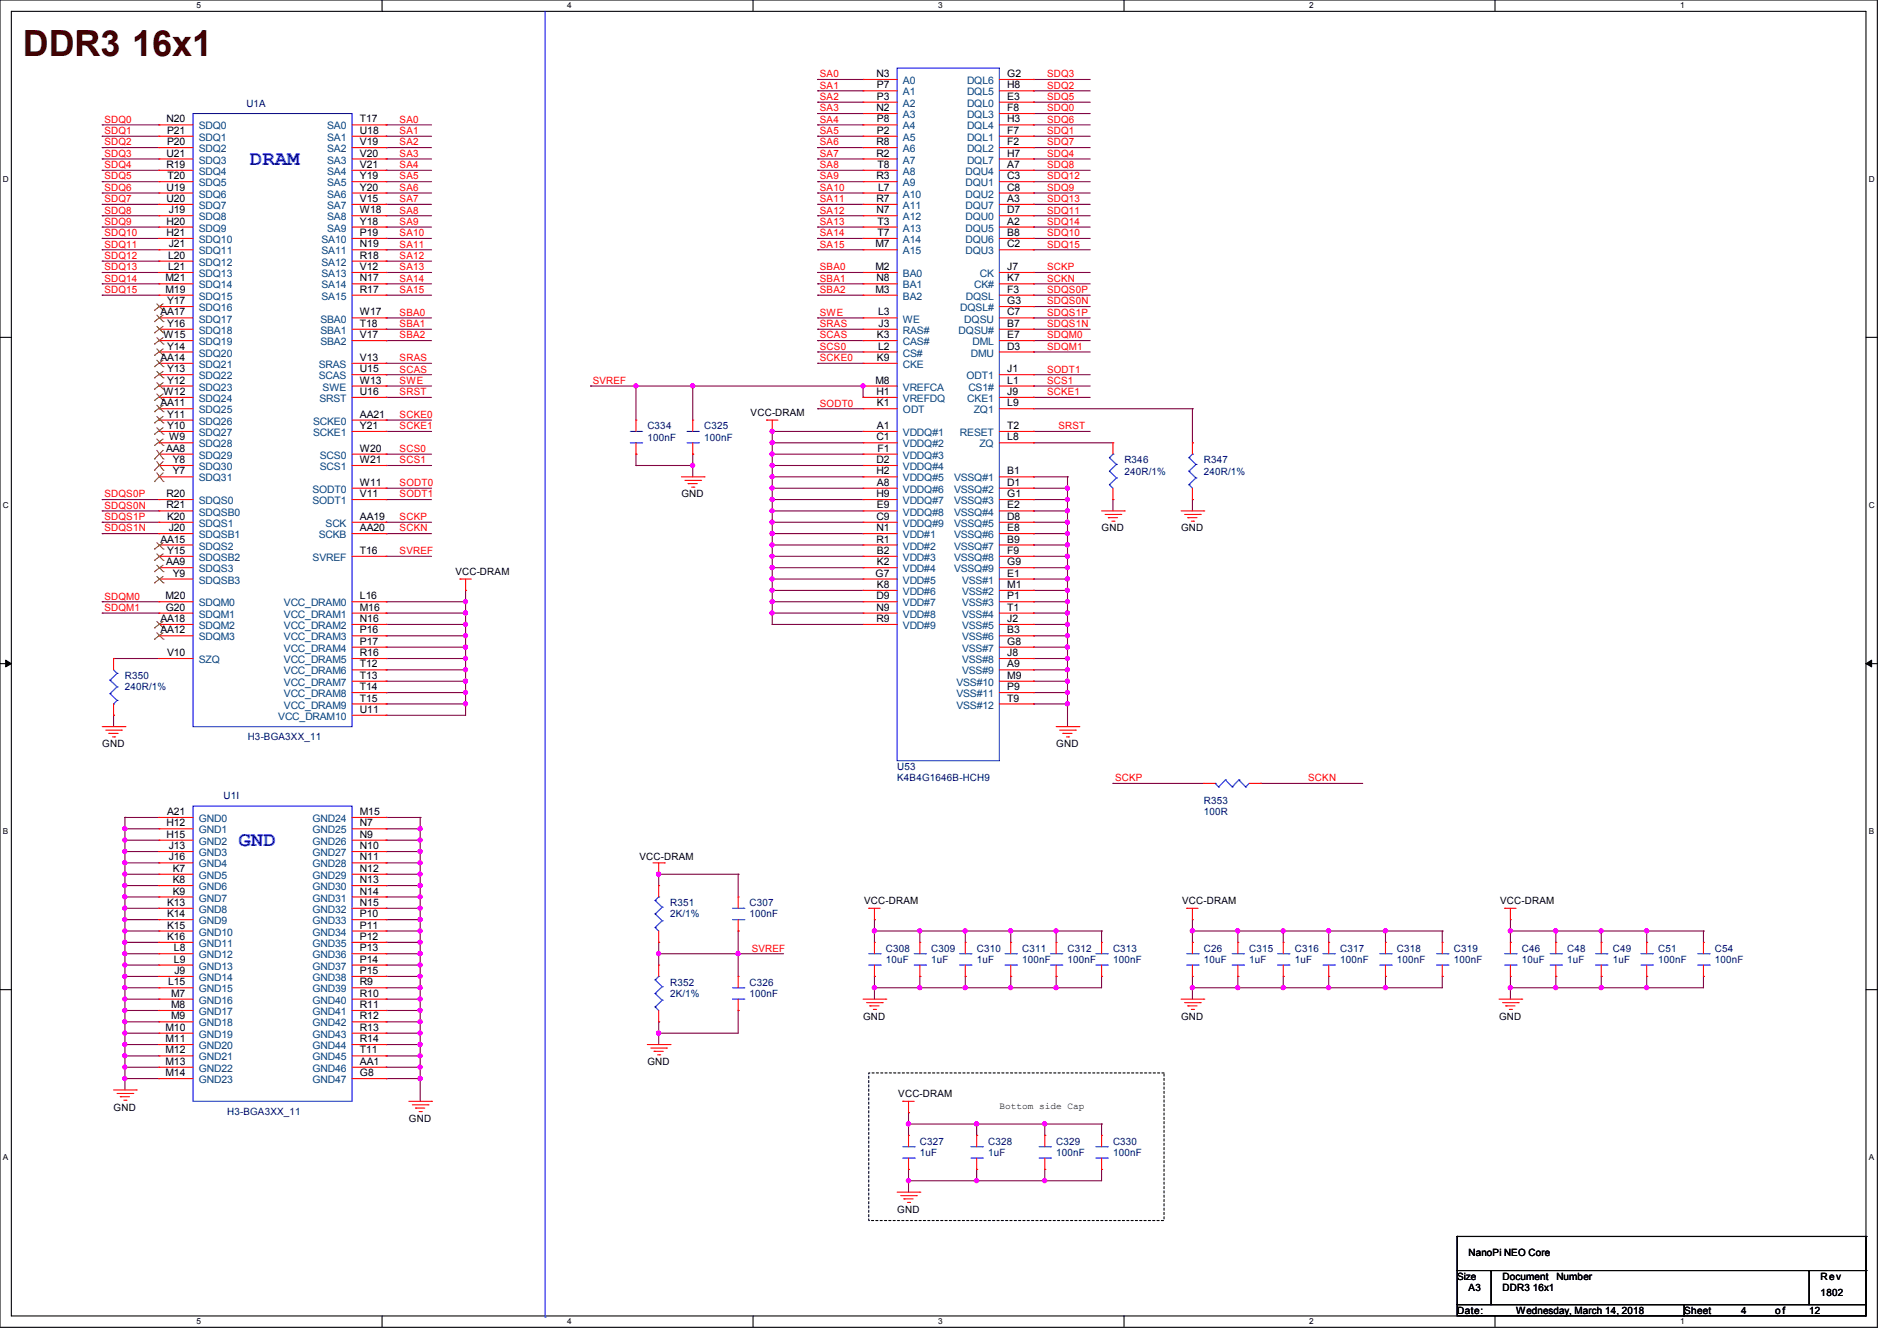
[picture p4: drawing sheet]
<svg xmlns="http://www.w3.org/2000/svg" width="297mm" height="210mm" viewBox="0 0 297 210" stroke-linecap="round" stroke-linejoin="round" font-family="sans-serif">
<defs><g id="words">
<text font-size="5.6" fill="#400000" x="3.6" y="8.8">DDR3 16x1</text>
<g font-size="3.3" fill="#00f">
<text x="39.1" y="25.8">DRAM</text>
<text x="37.3" y="132.5">GND</text>
</g>
<g font-size="1.6" fill="#000080">
<text x="38.6" y="16.7">U1A</text>
<text x="101.4" y="67.2">C334</text>
<text x="101.4" y="69">100nF</text>
<text x="110.2" y="67.2">C325</text>
<text x="110.2" y="69">100nF</text>
<text x="176" y="72.6">R346</text>
<text x="176" y="74.3">240R/1%</text>
<text x="188.5" y="72.6">R347</text>
<text x="188.5" y="74.3">240R/1%</text>
<text x="19.6" y="106.3">R350</text>
<text x="19.6" y="108.1">240R/1%</text>
<text x="38.8" y="116">H3-BGA3XX_11</text>
<text x="35" y="125.2">U1I</text>
<text x="140.5" y="120.6">U53</text>
<text x="140.5" y="122.3">K4B4G1646B-HCH9</text>
<text x="188.5" y="125.9">R353</text>
<text x="188.5" y="127.7">100R</text>
<text x="104.9" y="141.9">R351</text>
<text x="104.9" y="143.7">2K/1%</text>
<text x="117.4" y="141.9">C307</text>
<text x="117.4" y="143.7">100nF</text>
<text x="138.7" y="149">C308</text>
<text x="145.8" y="149">C309</text>
<text x="152.9" y="149">C310</text>
<text x="160" y="149">C311</text>
<text x="167.1" y="149">C312</text>
<text x="174.3" y="149">C313</text>
<text x="188.5" y="149">C26</text>
<text x="195.6" y="149">C315</text>
<text x="202.7" y="149">C316</text>
<text x="209.8" y="149">C317</text>
<text x="218.7" y="149">C318</text>
<text x="227.6" y="149">C319</text>
<text x="238.3" y="149">C46</text>
<text x="245.4" y="149">C48</text>
<text x="252.5" y="149">C49</text>
<text x="259.6" y="149">C51</text>
<text x="268.5" y="149">C54</text>
<text x="104.9" y="154.3">R352</text>
<text x="117.4" y="154.3">C326</text>
<text x="138.7" y="150.8">10uF</text>
<text x="145.8" y="150.8">1uF</text>
<text x="152.9" y="150.8">1uF</text>
<text x="160" y="150.8">100nF</text>
<text x="167.1" y="150.8">100nF</text>
<text x="174.3" y="150.8">100nF</text>
<text x="188.5" y="150.8">10uF</text>
<text x="195.6" y="150.8">1uF</text>
<text x="202.7" y="150.8">1uF</text>
<text x="209.8" y="150.8">100nF</text>
<text x="218.7" y="150.8">100nF</text>
<text x="227.6" y="150.8">100nF</text>
<text x="238.3" y="150.8">10uF</text>
<text x="245.4" y="150.8">1uF</text>
<text x="252.5" y="150.8">1uF</text>
<text x="259.6" y="150.8">100nF</text>
<text x="268.5" y="150.8">100nF</text>
<text x="104.9" y="156.1">2K/1%</text>
<text x="117.4" y="156.1">100nF</text>
<text x="35.6" y="174.6">H3-BGA3XX_11</text>
<text x="144" y="179.2">C327</text>
<text x="154.7" y="179.2">C328</text>
<text x="165.4" y="179.2">C329</text>
<text x="174.3" y="179.2">C330</text>
<text x="144" y="181">1uF</text>
<text x="154.7" y="181">1uF</text>
<text x="165.4" y="181">100nF</text>
<text x="174.3" y="181">100nF</text>
</g>
<g font-size="1.6" fill="#f00">
<text x="128.4" y="12.1">SA0</text>
<text x="128.4" y="13.9">SA1</text>
<text x="128.4" y="15.7">SA2</text>
<text x="128.4" y="17.4">SA3</text>
<text x="163.9" y="12.1">SDQ3</text>
<text x="163.9" y="13.9">SDQ2</text>
<text x="163.9" y="15.7">SDQ5</text>
<text x="163.9" y="17.4">SDQ0</text>
<text x="16.3" y="19.2">SDQ0</text>
<text x="16.3" y="21">SDQ1</text>
<text x="16.3" y="22.8">SDQ2</text>
<text x="62.6" y="19.2">SA0</text>
<text x="62.6" y="21">SA1</text>
<text x="62.6" y="22.8">SA2</text>
<text x="128.4" y="19.2">SA4</text>
<text x="128.4" y="21">SA5</text>
<text x="128.4" y="22.8">SA6</text>
<text x="163.9" y="19.2">SDQ6</text>
<text x="163.9" y="21">SDQ1</text>
<text x="163.9" y="22.8">SDQ7</text>
<text x="16.3" y="24.6">SDQ3</text>
<text x="16.3" y="26.3">SDQ4</text>
<text x="16.3" y="28.1">SDQ5</text>
<text x="16.3" y="29.9">SDQ6</text>
<text x="62.6" y="24.6">SA3</text>
<text x="62.6" y="26.3">SA4</text>
<text x="62.6" y="28.1">SA5</text>
<text x="62.6" y="29.9">SA6</text>
<text x="128.4" y="24.6">SA7</text>
<text x="128.4" y="26.3">SA8</text>
<text x="128.4" y="28.1">SA9</text>
<text x="128.4" y="29.9">SA10</text>
<text x="163.9" y="24.6">SDQ4</text>
<text x="163.9" y="26.3">SDQ8</text>
<text x="163.9" y="28.1">SDQ12</text>
<text x="163.9" y="29.9">SDQ9</text>
<text x="16.3" y="31.7">SDQ7</text>
<text x="16.3" y="33.4">SDQ8</text>
<text x="16.3" y="35.2">SDQ9</text>
<text x="62.6" y="31.7">SA7</text>
<text x="62.6" y="33.4">SA8</text>
<text x="62.6" y="35.2">SA9</text>
<text x="128.4" y="31.7">SA11</text>
<text x="128.4" y="33.4">SA12</text>
<text x="128.4" y="35.2">SA13</text>
<text x="163.9" y="31.7">SDQ13</text>
<text x="163.9" y="33.4">SDQ11</text>
<text x="163.9" y="35.2">SDQ14</text>
<text x="16.3" y="37">SDQ10</text>
<text x="16.3" y="38.8">SDQ11</text>
<text x="16.3" y="40.6">SDQ12</text>
<text x="62.6" y="37">SA10</text>
<text x="62.6" y="38.8">SA11</text>
<text x="62.6" y="40.6">SA12</text>
<text x="128.4" y="37">SA14</text>
<text x="128.4" y="38.8">SA15</text>
<text x="163.9" y="37">SDQ10</text>
<text x="163.9" y="38.8">SDQ15</text>
<text x="16.3" y="42.3">SDQ13</text>
<text x="16.3" y="44.1">SDQ14</text>
<text x="16.3" y="45.9">SDQ15</text>
<text x="62.6" y="42.3">SA13</text>
<text x="62.6" y="44.1">SA14</text>
<text x="62.6" y="45.9">SA15</text>
<text x="128.4" y="42.3">SBA0</text>
<text x="128.4" y="44.1">SBA1</text>
<text x="128.4" y="45.9">SBA2</text>
<text x="163.9" y="42.3">SCKP</text>
<text x="163.9" y="44.1">SCKN</text>
<text x="163.9" y="45.9">SDQS0P</text>
<text x="163.9" y="47.7">SDQS0N</text>
<text x="62.6" y="49.4">SBA0</text>
<text x="62.6" y="51.2">SBA1</text>
<text x="62.6" y="53">SBA2</text>
<text x="128.4" y="49.4">SWE</text>
<text x="128.4" y="53">SCAS</text>
<text x="128.4" y="51.2">SRAS</text>
<text x="163.9" y="49.4">SDQS1P</text>
<text x="163.9" y="51.2">SDQS1N</text>
<text x="163.9" y="53">SDQM0</text>
<text x="62.6" y="56.6">SRAS</text>
<text x="62.6" y="58.3">SCAS</text>
<text x="128.4" y="54.8">SCS0</text>
<text x="128.4" y="56.6">SCKE0</text>
<text x="163.9" y="54.8">SDQM1</text>
<text x="163.9" y="58.3">SODT1</text>
<text x="62.6" y="60.1">SWE</text>
<text x="62.6" y="61.9">SRST</text>
<text x="62.6" y="65.4">SCKE0</text>
<text x="92.8" y="60.1">SVREF</text>
<text x="128.4" y="63.7">SODT0</text>
<text x="163.9" y="61.9">SCKE1</text>
<text x="163.9" y="60.1">SCS1</text>
<text x="62.6" y="70.8">SCS0</text>
<text x="62.6" y="67.2">SCKE1</text>
<text x="165.7" y="67.2">SRST</text>
<text x="16.3" y="77.9">SDQS0P</text>
<text x="62.6" y="76.1">SODT0</text>
<text x="62.6" y="72.6">SCS1</text>
<text x="62.6" y="77.9">SODT1</text>
<text x="16.3" y="79.7">SDQS0N</text>
<text x="16.3" y="81.4">SDQS1P</text>
<text x="16.3" y="83.2">SDQS1N</text>
<text x="62.6" y="81.4">SCKP</text>
<text x="62.6" y="83.2">SCKN</text>
<text x="62.6" y="86.8">SVREF</text>
<text x="16.3" y="93.9">SDQM0</text>
<text x="16.3" y="95.7">SDQM1</text>
<text x="174.6" y="122.3">SCKP</text>
<text x="204.8" y="122.3">SCKN</text>
<text x="117.7" y="149">SVREF</text>
</g>
<g font-size="1.6">
<text x="137.2" y="12.1">N3</text>
<text x="137.2" y="17.4">N2</text>
<text x="137.3" y="13.8">P7</text>
<text x="137.3" y="15.6">P3</text>
<text x="157.7" y="12.1">G2</text>
<text x="157.7" y="13.8">H8</text>
<text x="157.7" y="15.6">E3</text>
<text x="157.7" y="17.4">F8</text>
<text x="26.1" y="19.2">N20</text>
<text x="26.2" y="21">P21</text>
<text x="26.2" y="22.7">P20</text>
<text x="56.4" y="19.2">T17</text>
<text x="56.4" y="21">U18</text>
<text x="56.4" y="22.7">V19</text>
<text x="137.2" y="22.7">R8</text>
<text x="137.3" y="19.2">P8</text>
<text x="137.3" y="21">P2</text>
<text x="157.7" y="19.2">H3</text>
<text x="157.7" y="21">F7</text>
<text x="157.7" y="22.7">F2</text>
<text x="26.1" y="24.5">U21</text>
<text x="26.1" y="26.3">R19</text>
<text x="26.1" y="29.8">U19</text>
<text x="26.2" y="28.1">T20</text>
<text x="56.4" y="24.5">V20</text>
<text x="56.4" y="26.3">V21</text>
<text x="56.4" y="28.1">Y19</text>
<text x="56.4" y="29.8">Y20</text>
<text x="137.2" y="24.5">R2</text>
<text x="137.2" y="28.1">R3</text>
<text x="137.4" y="26.3">T8</text>
<text x="137.5" y="29.8">L7</text>
<text x="157.7" y="24.5">H7</text>
<text x="157.7" y="26.3">A7</text>
<text x="157.7" y="28.1">C3</text>
<text x="157.7" y="29.8">C8</text>
<text x="26.1" y="31.6">U20</text>
<text x="26.1" y="35.2">H20</text>
<text x="26.4" y="33.4">J19</text>
<text x="56.4" y="31.6">V15</text>
<text x="56.4" y="33.4">W18</text>
<text x="56.4" y="35.2">Y18</text>
<text x="137.2" y="31.6">R7</text>
<text x="137.2" y="33.4">N7</text>
<text x="137.4" y="35.2">T3</text>
<text x="157.7" y="31.6">A3</text>
<text x="157.7" y="33.4">D7</text>
<text x="157.7" y="35.2">A2</text>
<text x="26.1" y="37">H21</text>
<text x="26.3" y="40.5">L20</text>
<text x="26.4" y="38.7">J21</text>
<text x="56.4" y="37">P19</text>
<text x="56.4" y="38.7">N19</text>
<text x="56.4" y="40.5">R18</text>
<text x="137" y="38.7">M7</text>
<text x="137.4" y="37">T7</text>
<text x="157.7" y="37">B8</text>
<text x="157.7" y="38.7">C2</text>
<text x="25.9" y="44.1">M21</text>
<text x="25.9" y="45.8">M19</text>
<text x="26.2" y="47.6">Y17</text>
<text x="26.3" y="42.3">L21</text>
<text x="56.4" y="42.3">V12</text>
<text x="56.4" y="44.1">N17</text>
<text x="56.4" y="45.8">R17</text>
<text x="137" y="42.3">M2</text>
<text x="137" y="45.8">M3</text>
<text x="137.2" y="44.1">N8</text>
<text x="157.7" y="42.3">J7</text>
<text x="157.7" y="44.1">K7</text>
<text x="157.7" y="45.8">F3</text>
<text x="157.7" y="47.6">G3</text>
<text x="25.1" y="49.4">AA17</text>
<text x="25.6" y="53">W15</text>
<text x="26.2" y="51.2">Y16</text>
<text x="56.4" y="49.4">W17</text>
<text x="56.4" y="51.2">T18</text>
<text x="56.4" y="53">V17</text>
<text x="137.3" y="53">K3</text>
<text x="137.5" y="49.4">L3</text>
<text x="137.6" y="51.2">J3</text>
<text x="157.7" y="49.4">C7</text>
<text x="157.7" y="51.2">B7</text>
<text x="157.7" y="53">E7</text>
<text x="25.1" y="56.5">AA14</text>
<text x="26.2" y="54.7">Y14</text>
<text x="26.2" y="58.3">Y13</text>
<text x="56.4" y="56.5">V13</text>
<text x="56.4" y="58.3">U15</text>
<text x="137.3" y="56.5">K9</text>
<text x="137.5" y="54.7">L2</text>
<text x="157.7" y="54.7">D3</text>
<text x="157.7" y="58.3">J1</text>
<text x="25.1" y="63.6">AA11</text>
<text x="25.6" y="61.8">W12</text>
<text x="26.2" y="60.1">Y12</text>
<text x="26.2" y="65.4">Y11</text>
<text x="56.4" y="65.4">AA21</text>
<text x="56.4" y="60.1">W13</text>
<text x="56.4" y="61.8">U16</text>
<text x="117.5" y="65.1">VCC-DRAM</text>
<text x="137" y="60.1">M8</text>
<text x="137.2" y="61.8">H1</text>
<text x="137.3" y="63.6">K1</text>
<text x="157.7" y="60.1">L1</text>
<text x="157.7" y="61.8">J9</text>
<text x="157.7" y="63.6">L9</text>
<text x="26" y="70.7">AA8</text>
<text x="26.2" y="67.2">Y10</text>
<text x="26.5" y="69">W9</text>
<text x="56.4" y="67.2">Y21</text>
<text x="56.4" y="70.7">W20</text>
<text x="137.2" y="69">C1</text>
<text x="137.3" y="67.2">A1</text>
<text x="137.4" y="70.7">F1</text>
<text x="157.7" y="69">L8</text>
<text x="157.7" y="67.2">T2</text>
<text x="26.1" y="77.9">R20</text>
<text x="27.1" y="72.5">Y8</text>
<text x="27.1" y="74.3">Y7</text>
<text x="56.4" y="72.5">W21</text>
<text x="56.4" y="76.1">W11</text>
<text x="56.4" y="77.9">V11</text>
<text x="106.7" y="77.9">GND</text>
<text x="137.2" y="72.5">D2</text>
<text x="137.2" y="74.3">H2</text>
<text x="137.2" y="77.9">H9</text>
<text x="137.3" y="76.1">A8</text>
<text x="157.7" y="74.3">B1</text>
<text x="157.7" y="76.1">D1</text>
<text x="157.7" y="77.9">G1</text>
<text x="26.1" y="79.6">R21</text>
<text x="26.2" y="81.4">K20</text>
<text x="26.4" y="83.2">J20</text>
<text x="56.4" y="81.4">AA19</text>
<text x="56.4" y="83.2">AA20</text>
<text x="137.2" y="81.4">C9</text>
<text x="137.2" y="83.2">N1</text>
<text x="137.3" y="79.6">E9</text>
<text x="157.7" y="79.6">E2</text>
<text x="157.7" y="81.4">D8</text>
<text x="157.7" y="83.2">E8</text>
<text x="172.5" y="83.2">GND</text>
<text x="184.9" y="83.2">GND</text>
<text x="25.1" y="85">AA15</text>
<text x="26" y="88.5">AA9</text>
<text x="26.2" y="86.7">Y15</text>
<text x="56.4" y="86.7">T16</text>
<text x="137.2" y="85">R1</text>
<text x="137.3" y="86.7">B2</text>
<text x="137.3" y="88.5">K2</text>
<text x="157.7" y="85">B9</text>
<text x="157.7" y="86.7">F9</text>
<text x="157.7" y="88.5">G9</text>
<text x="25.9" y="93.9">M20</text>
<text x="26" y="95.6">G20</text>
<text x="27.1" y="90.3">Y9</text>
<text x="56.4" y="93.9">L16</text>
<text x="56.4" y="95.6">M16</text>
<text x="71.3" y="90">VCC-DRAM</text>
<text x="137.1" y="90.3">G7</text>
<text x="137.2" y="93.9">D9</text>
<text x="137.2" y="95.6">N9</text>
<text x="137.3" y="92.1">K8</text>
<text x="157.7" y="90.3">E1</text>
<text x="157.7" y="92.1">M1</text>
<text x="157.7" y="93.9">P1</text>
<text x="157.7" y="95.6">T1</text>
<text x="25.1" y="97.4">AA18</text>
<text x="25.1" y="99.2">AA12</text>
<text x="56.4" y="97.4">N16</text>
<text x="56.4" y="99.2">P16</text>
<text x="56.4" y="101">P17</text>
<text x="137.2" y="97.4">R9</text>
<text x="157.7" y="97.4">J2</text>
<text x="157.7" y="99.2">B3</text>
<text x="157.7" y="101">G8</text>
<text x="26.2" y="102.7">V10</text>
<text x="56.4" y="102.7">R16</text>
<text x="56.4" y="104.5">T12</text>
<text x="56.4" y="106.3">T13</text>
<text x="157.7" y="102.7">J8</text>
<text x="157.7" y="104.5">A9</text>
<text x="157.7" y="106.3">M9</text>
<text x="56.4" y="108.1">T14</text>
<text x="56.4" y="109.9">T15</text>
<text x="56.4" y="111.6">U11</text>
<text x="157.7" y="108.1">P9</text>
<text x="157.7" y="109.9">T9</text>
<text x="16" y="117">GND</text>
<text x="165.4" y="117">GND</text>
<text x="26.1" y="129.4">H12</text>
<text x="26.1" y="131.2">H15</text>
<text x="26.2" y="127.6">A21</text>
<text x="56.4" y="127.6">M15</text>
<text x="56.4" y="129.4">N7</text>
<text x="56.4" y="131.2">N9</text>
<text x="26.4" y="133">J13</text>
<text x="26.4" y="134.7">J16</text>
<text x="27.1" y="136.5">K7</text>
<text x="56.4" y="133">N10</text>
<text x="56.4" y="134.7">N11</text>
<text x="56.4" y="136.5">N12</text>
<text x="100.1" y="134.6">VCC-DRAM</text>
<text x="26.2" y="141.9">K13</text>
<text x="26.2" y="143.6">K14</text>
<text x="27.1" y="138.3">K8</text>
<text x="27.1" y="140.1">K9</text>
<text x="56.4" y="138.3">N13</text>
<text x="56.4" y="140.1">N14</text>
<text x="56.4" y="141.9">N15</text>
<text x="56.4" y="143.6">P10</text>
<text x="135.3" y="141.6">VCC-DRAM</text>
<text x="185.1" y="141.6">VCC-DRAM</text>
<text x="234.9" y="141.6">VCC-DRAM</text>
<text x="26.2" y="145.4">K15</text>
<text x="26.2" y="147.2">K16</text>
<text x="27.2" y="149">L8</text>
<text x="56.4" y="145.4">P11</text>
<text x="56.4" y="147.2">P12</text>
<text x="56.4" y="149">P13</text>
<text x="26.3" y="154.3">L15</text>
<text x="27.2" y="150.7">L9</text>
<text x="27.3" y="152.5">J9</text>
<text x="56.4" y="150.7">P14</text>
<text x="56.4" y="152.5">P15</text>
<text x="56.4" y="154.3">R9</text>
<text x="25.9" y="161.4">M10</text>
<text x="26.8" y="156.1">M7</text>
<text x="26.8" y="157.9">M8</text>
<text x="26.8" y="159.6">M9</text>
<text x="56.4" y="156.1">R10</text>
<text x="56.4" y="157.9">R11</text>
<text x="56.4" y="159.6">R12</text>
<text x="56.4" y="161.4">R13</text>
<text x="135.1" y="159.7">GND</text>
<text x="184.9" y="159.7">GND</text>
<text x="234.7" y="159.7">GND</text>
<text x="25.9" y="163.2">M11</text>
<text x="25.9" y="165">M12</text>
<text x="25.9" y="166.8">M13</text>
<text x="56.4" y="163.2">R14</text>
<text x="56.4" y="165">T11</text>
<text x="56.4" y="166.8">AA1</text>
<text x="101.4" y="166.8">GND</text>
<text x="17.8" y="173.9">GND</text>
<text x="25.9" y="168.5">M14</text>
<text x="56.4" y="168.5">G8</text>
<text x="140.6" y="171.8">VCC-DRAM</text>
<text x="64" y="175.7">GND</text>
<text x="140.5" y="189.9">GND</text>
<text x="229.9" y="196.7">NanoPi NEO Core</text>
<text x="228.1" y="200.4">Size</text>
<text x="229.9" y="202.2">A3</text>
<text x="235.2" y="200.4">Document</text>
<text x="235.3" y="202.2">DDR3 16x1</text>
<text x="243.7" y="200.4">Number</text>
<text x="285" y="200.4">Rev</text>
<text x="285" y="202.9">1802</text>
<text x="228.1" y="205.7">Date:</text>
<text x="237.4" y="205.7">Wednesday, March 14, 2018</text>
<text x="263.7" y="205.7">Sheet</text>
<text x="272.6" y="205.7">4</text>
<text x="277.9" y="205.7">o f</text>
<text x="283.3" y="205.7">12</text>
</g>
<g font-size="1.6" fill="#004080">
<text x="141.4" y="13.2">A0</text>
<text x="141.4" y="14.9">A1</text>
<text x="141.4" y="16.7">A2</text>
<text x="151.4" y="13.2">DQL6</text>
<text x="151.4" y="14.9">DQL5</text>
<text x="151.4" y="16.7">DQL0</text>
<text x="31.1" y="20.3">SDQ0</text>
<text x="31.1" y="22.1">SDQ1</text>
<text x="31.1" y="23.8">SDQ2</text>
<text x="51.2" y="20.3">SA0</text>
<text x="51.2" y="22.1">SA1</text>
<text x="51.2" y="23.8">SA2</text>
<text x="141.4" y="18.5">A3</text>
<text x="141.4" y="20.3">A4</text>
<text x="141.4" y="22.1">A5</text>
<text x="141.4" y="23.8">A6</text>
<text x="151.4" y="18.5">DQL3</text>
<text x="151.4" y="20.3">DQL4</text>
<text x="151.4" y="22.1">DQL1</text>
<text x="151.4" y="23.8">DQL2</text>
<text x="31.1" y="25.6">SDQ3</text>
<text x="31.1" y="27.4">SDQ4</text>
<text x="31.1" y="29.2">SDQ5</text>
<text x="51.2" y="25.6">SA3</text>
<text x="51.2" y="27.4">SA4</text>
<text x="51.2" y="29.2">SA5</text>
<text x="141.4" y="25.6">A7</text>
<text x="141.4" y="27.4">A8</text>
<text x="141.4" y="29.2">A9</text>
<text x="151.1" y="27.4">DQU4</text>
<text x="151.1" y="29.2">DQU1</text>
<text x="151.4" y="25.6">DQL7</text>
<text x="31.1" y="30.9">SDQ6</text>
<text x="31.1" y="32.7">SDQ7</text>
<text x="31.1" y="34.5">SDQ8</text>
<text x="51.2" y="30.9">SA6</text>
<text x="51.2" y="32.7">SA7</text>
<text x="51.2" y="34.5">SA8</text>
<text x="141.4" y="30.9">A10</text>
<text x="141.4" y="32.7">A11</text>
<text x="141.4" y="34.5">A12</text>
<text x="151.1" y="30.9">DQU2</text>
<text x="151.1" y="32.7">DQU7</text>
<text x="151.1" y="34.5">DQU0</text>
<text x="31.1" y="36.3">SDQ9</text>
<text x="31.1" y="38.1">SDQ10</text>
<text x="31.1" y="39.8">SDQ11</text>
<text x="31.1" y="41.6">SDQ12</text>
<text x="50.3" y="38.1">SA10</text>
<text x="50.3" y="39.8">SA11</text>
<text x="50.3" y="41.6">SA12</text>
<text x="51.2" y="36.3">SA9</text>
<text x="141.4" y="36.3">A13</text>
<text x="141.4" y="38.1">A14</text>
<text x="141.4" y="39.8">A15</text>
<text x="151.1" y="36.3">DQU5</text>
<text x="151.1" y="38.1">DQU6</text>
<text x="151.1" y="39.8">DQU3</text>
<text x="31.1" y="43.4">SDQ13</text>
<text x="31.1" y="45.2">SDQ14</text>
<text x="31.1" y="46.9">SDQ15</text>
<text x="50.3" y="43.4">SA13</text>
<text x="50.3" y="45.2">SA14</text>
<text x="50.3" y="46.9">SA15</text>
<text x="141.4" y="43.4">BA0</text>
<text x="141.4" y="45.2">BA1</text>
<text x="141.4" y="46.9">BA2</text>
<text x="151.2" y="46.9">DQSL</text>
<text x="152.5" y="45.2">CK#</text>
<text x="153.4" y="43.4">CK</text>
<text x="31.1" y="48.7">SDQ16</text>
<text x="31.1" y="50.5">SDQ17</text>
<text x="31.1" y="52.3">SDQ18</text>
<text x="50.2" y="50.5">SBA0</text>
<text x="50.2" y="52.3">SBA1</text>
<text x="141.4" y="50.5">WE</text>
<text x="141.4" y="52.3">RAS#</text>
<text x="150.1" y="52.3">DQSU#</text>
<text x="150.3" y="48.7">DQSL#</text>
<text x="151" y="50.5">DQSU</text>
<text x="31.1" y="54.1">SDQ19</text>
<text x="31.1" y="55.8">SDQ20</text>
<text x="31.1" y="57.6">SDQ21</text>
<text x="31.1" y="59.4">SDQ22</text>
<text x="49.9" y="57.6">SRAS</text>
<text x="49.9" y="59.4">SCAS</text>
<text x="50.2" y="54.1">SBA2</text>
<text x="141.4" y="54.1">CAS#</text>
<text x="141.4" y="55.8">CS#</text>
<text x="141.4" y="57.6">CKE</text>
<text x="151.3" y="59.4">ODT1</text>
<text x="152" y="55.8">DMU</text>
<text x="152.2" y="54.1">DML</text>
<text x="31.1" y="61.2">SDQ23</text>
<text x="31.1" y="63">SDQ24</text>
<text x="31.1" y="64.7">SDQ25</text>
<text x="50" y="63">SRST</text>
<text x="50.5" y="61.2">SWE</text>
<text x="141.4" y="61.2">VREFCA</text>
<text x="141.4" y="63">VREFDQ</text>
<text x="141.4" y="64.7">ODT</text>
<text x="151.4" y="63">CKE1</text>
<text x="151.6" y="61.2">CS1#</text>
<text x="152.5" y="64.7">ZQ1</text>
<text x="31.1" y="66.5">SDQ26</text>
<text x="31.1" y="68.3">SDQ27</text>
<text x="31.1" y="70.1">SDQ28</text>
<text x="31.1" y="71.8">SDQ29</text>
<text x="49" y="66.5">SCKE0</text>
<text x="49" y="68.3">SCKE1</text>
<text x="50.1" y="71.8">SCS0</text>
<text x="141.4" y="68.3">VDDQ#1</text>
<text x="141.4" y="70.1">VDDQ#2</text>
<text x="141.4" y="71.8">VDDQ#3</text>
<text x="150.3" y="68.3">RESET</text>
<text x="153.3" y="70.1">ZQ</text>
<text x="31.1" y="73.6">SDQ30</text>
<text x="31.1" y="75.4">SDQ31</text>
<text x="48.9" y="77.2">SODT0</text>
<text x="50.1" y="73.6">SCS1</text>
<text x="141.4" y="73.6">VDDQ#4</text>
<text x="141.4" y="75.4">VDDQ#5</text>
<text x="141.4" y="77.2">VDDQ#6</text>
<text x="149.4" y="75.4">VSSQ#1</text>
<text x="149.4" y="77.2">VSSQ#2</text>
<text x="31.1" y="79">SDQS0</text>
<text x="31.1" y="82.5">SDQS1</text>
<text x="31.1" y="80.7">SDQSB0</text>
<text x="48.9" y="79">SODT1</text>
<text x="51" y="82.5">SCK</text>
<text x="141.4" y="79">VDDQ#7</text>
<text x="141.4" y="80.7">VDDQ#8</text>
<text x="141.4" y="82.5">VDDQ#9</text>
<text x="149.4" y="79">VSSQ#3</text>
<text x="149.4" y="80.7">VSSQ#4</text>
<text x="149.4" y="82.5">VSSQ#5</text>
<text x="31.1" y="86.1">SDQS2</text>
<text x="31.1" y="89.6">SDQS3</text>
<text x="31.1" y="84.3">SDQSB1</text>
<text x="31.1" y="87.8">SDQSB2</text>
<text x="48.9" y="87.8">SVREF</text>
<text x="49.9" y="84.3">SCKB</text>
<text x="141.4" y="86.1">VDD#2</text>
<text x="141.4" y="84.3">VDD#1</text>
<text x="141.4" y="87.8">VDD#3</text>
<text x="141.4" y="89.6">VDD#4</text>
<text x="149.4" y="84.3">VSSQ#6</text>
<text x="149.4" y="86.1">VSSQ#7</text>
<text x="149.4" y="87.8">VSSQ#8</text>
<text x="149.4" y="89.6">VSSQ#9</text>
<text x="31.1" y="95">SDQM0</text>
<text x="31.1" y="91.4">SDQSB3</text>
<text x="44.5" y="95">VCC_DRAM0</text>
<text x="141.4" y="91.4">VDD#5</text>
<text x="141.4" y="93.2">VDD#6</text>
<text x="141.4" y="95">VDD#7</text>
<text x="150.6" y="91.4">VSS#1</text>
<text x="150.6" y="93.2">VSS#2</text>
<text x="150.6" y="95">VSS#3</text>
<text x="31.1" y="96.7">SDQM1</text>
<text x="31.1" y="98.5">SDQM2</text>
<text x="31.1" y="100.3">SDQM3</text>
<text x="44.5" y="96.7">VCC_DRAM1</text>
<text x="44.5" y="98.5">VCC_DRAM2</text>
<text x="44.5" y="100.3">VCC_DRAM3</text>
<text x="141.4" y="96.7">VDD#8</text>
<text x="141.4" y="98.5">VDD#9</text>
<text x="150.6" y="96.7">VSS#4</text>
<text x="150.6" y="98.5">VSS#5</text>
<text x="150.6" y="100.3">VSS#6</text>
<text x="31.1" y="103.8">SZQ</text>
<text x="44.5" y="102.1">VCC_DRAM4</text>
<text x="44.5" y="103.8">VCC_DRAM5</text>
<text x="44.5" y="105.6">VCC_DRAM6</text>
<text x="44.5" y="107.4">VCC_DRAM7</text>
<text x="149.7" y="107.4">VSS#10</text>
<text x="150.6" y="102.1">VSS#7</text>
<text x="150.6" y="103.8">VSS#8</text>
<text x="150.6" y="105.6">VSS#9</text>
<text x="43.6" y="112.7">VCC_DRAM10</text>
<text x="44.5" y="109.2">VCC_DRAM8</text>
<text x="44.5" y="111">VCC_DRAM9</text>
<text x="149.7" y="109.2">VSS#11</text>
<text x="149.7" y="111">VSS#12</text>
<text x="31.1" y="128.7">GND0</text>
<text x="31.1" y="130.5">GND1</text>
<text x="48.9" y="128.7">GND24</text>
<text x="48.9" y="130.5">GND25</text>
<text x="31.1" y="132.3">GND2</text>
<text x="31.1" y="134.1">GND3</text>
<text x="31.1" y="135.8">GND4</text>
<text x="31.1" y="137.6">GND5</text>
<text x="48.9" y="132.3">GND26</text>
<text x="48.9" y="134.1">GND27</text>
<text x="48.9" y="135.8">GND28</text>
<text x="48.9" y="137.6">GND29</text>
<text x="31.1" y="139.4">GND6</text>
<text x="31.1" y="141.2">GND7</text>
<text x="31.1" y="143">GND8</text>
<text x="48.9" y="139.4">GND30</text>
<text x="48.9" y="141.2">GND31</text>
<text x="48.9" y="143">GND32</text>
<text x="31.1" y="144.7">GND9</text>
<text x="31.1" y="146.5">GND10</text>
<text x="31.1" y="148.3">GND11</text>
<text x="48.9" y="144.7">GND33</text>
<text x="48.9" y="146.5">GND34</text>
<text x="48.9" y="148.3">GND35</text>
<text x="31.1" y="150.1">GND12</text>
<text x="31.1" y="151.8">GND13</text>
<text x="31.1" y="153.6">GND14</text>
<text x="31.1" y="155.4">GND15</text>
<text x="48.9" y="150.1">GND36</text>
<text x="48.9" y="151.8">GND37</text>
<text x="48.9" y="153.6">GND38</text>
<text x="48.9" y="155.4">GND39</text>
<text x="31.1" y="157.2">GND16</text>
<text x="31.1" y="159">GND17</text>
<text x="31.1" y="160.7">GND18</text>
<text x="48.9" y="157.2">GND40</text>
<text x="48.9" y="159">GND41</text>
<text x="48.9" y="160.7">GND42</text>
<text x="31.1" y="162.5">GND19</text>
<text x="31.1" y="164.3">GND20</text>
<text x="31.1" y="166.1">GND21</text>
<text x="31.1" y="167.9">GND22</text>
<text x="48.9" y="162.5">GND43</text>
<text x="48.9" y="164.3">GND44</text>
<text x="48.9" y="166.1">GND45</text>
<text x="48.9" y="167.9">GND46</text>
<text x="31.1" y="169.6">GND23</text>
<text x="48.9" y="169.6">GND47</text>
</g>
<text font-size="1.5" x="156.5" y="173.7">Bottom side Cap</text>
<g font-size="1.3">
<text x="30.8" y="1.3">5</text>
<text x="88.8" y="1.3">4</text>
<text x="146.9" y="1.3">3</text>
<text x="205" y="1.3">2</text>
<text x="263.1" y="1.3">1</text>
<text x=".5" y="28.4">D</text>
<text x="292.6" y="28.4">D</text>
<text x=".5" y="79.5">C</text>
<text x="292.6" y="79.5">C</text>
<text x=".5" y="130.6">B</text>
<text x="292.6" y="130.6">B</text>
<text x=".5" y="181.7">A</text>
<text x="292.6" y="181.7">A</text>
<text x="30.8" y="207.4">5</text>
<text x="88.8" y="207.4">4</text>
<text x="146.9" y="207.4">3</text>
<text x="205" y="207.4">2</text>
<text x="263.1" y="207.4">1</text>
</g>
</g></defs>
<path d="M0 0h293.9v207.9h-293.9zM1.8 1.8h290.3v204.3h-290.3z" fill="none" stroke="#000" stroke-width=".17"/>
<g fill="#fff">
<path d="M30.8 .2h.7v1.4h-.7z"/>
<path d="M30.8 206.2h.7v1.4h-.7z"/>
</g>
<path d="M59.8 0v1.8M59.8 206.1v1.8" fill="none" stroke="#000" stroke-width=".17"/>
<g fill="#fff">
<path d="M88.8 .2h.7v1.4h-.7z"/>
<path d="M88.8 206.2h.7v1.4h-.7z"/>
</g>
<path d="M117.9 0v1.8M117.9 206.1v1.8" fill="none" stroke="#000" stroke-width=".17"/>
<g fill="#fff">
<path d="M146.9 .2h.7v1.4h-.7z"/>
<path d="M146.9 206.2h.7v1.4h-.7z"/>
</g>
<path d="M176 0v1.8M176 206.1v1.8" fill="none" stroke="#000" stroke-width=".17"/>
<g fill="#fff">
<path d="M205 .2h.7v1.4h-.7z"/>
<path d="M205 206.2h.7v1.4h-.7z"/>
</g>
<path d="M234.1 0v1.8M234.1 206.1v1.8" fill="none" stroke="#000" stroke-width=".17"/>
<g fill="#fff">
<path d="M263.1 .2h.6v1.4h-.6z"/>
<path d="M263.1 206.2h.6v1.4h-.6z"/>
<path d="M.5 27.3h.9v1.4h-.9z"/>
<path d="M292.6 27.3h.9v1.4h-.9z"/>
<path d="M.5 78.4h.9v1.4h-.9z"/>
<path d="M292.6 78.4h.9v1.4h-.9z"/>
</g>
<path d="M0 52.8h1.8M292.1 52.8h1.8" fill="none" stroke="#000" stroke-width=".17"/>
<g fill="#fff">
<path d="M.5 129.5h.8v1.4h-.8z"/>
<path d="M292.6 129.5h.8v1.4h-.8z"/>
</g>
<path d="M0 103.9h1.8M292.1 103.9h1.8" fill="none" stroke="#000" stroke-width=".17"/>
<path d="M.9 103.4l.9 .5-.9 .5zM292.1 103.9l.9-.5v1z" fill="#000" stroke="#000" stroke-width=".16"/>
<g fill="#fff">
<path d="M.5 180.5h.8v1.4h-.8z"/>
<path d="M292.6 180.5h.8v1.4h-.8z"/>
</g>
<g fill="none" stroke="#000" stroke-width=".17">
<path d="M0 155h1.8M292.1 155h1.8M228.1 199h5.4v5.3h-5.4zM228.1 193.6h.1M228.1 193.6v5.4M228.1 193.6h64M233.5 199h49.8v5.3h-49.8zM283.3 199h8.8v5.3h-8.8zM292.1 193.6h.1M292.1 199h.1M292.1 193.6v5.4M228.1 204.3h35.6v1.8h-35.6z"/>
<path d="M263.7 204.3h28.4v1.8h-28.4z"/>
</g>
<g fill="none" stroke="#00f" stroke-width=".17">
<path d="M30.2 17.8h24.9v96h-24.9zM85.3 1.8v204.4M140.5 10.7h16v108.4h-16zM98.7 69.3h1.8M98.7 67.6h1.8M100.5 69.3h.1M100.5 67.6h.1M107.6 69.3h1.7M107.6 67.6h1.7M109.3 69.3h.1M109.3 67.6h.1M173.7 75.9h.1"/>
<path d="M173.7 73.8h.1M173.7 71.7h.1M173.7 75.9l.5 .6M173.7 73.8l1.1 1M173.7 71.7l1.1 1M174.2 71.1h.1M174.2 71.1l-.5 .6M174.8 74.8h.1M174.8 72.7h.1M174.8 74.8l-1.1 1.1M174.8 72.7l-1.1 1.1M186.1 75.9h.1"/>
<path d="M186.1 73.8h.1M186.1 71.7h.1M186.1 75.9l.6 .6M186.1 73.8l1.1 1M186.1 71.7l1.1 1M186.7 71.1h.1M186.7 71.1l-.6 .6M187.2 74.8h.1M187.2 72.7h.1M187.2 74.8l-1.1 1.1M187.2 72.7l-1.1 1.1M17.2 106.5h.1"/>
<path d="M17.2 108.6h.1M17.2 106.5l1.1 1.1M17.2 108.6l1.1 1.1M17.8 110.2h.1M17.8 104.9l.5 .6M18.3 105.5h.1M18.3 107.6h.1M18.3 109.7h.1M18.3 105.5l-1.1 1M18.3 107.6l-1.1 1M18.3 109.7l-.5 .5M30.2 126.2h24.9v46.3h-24.9z"/>
<path d="M190.2 122.7h.1M190.2 122.7l.6 .5M190.8 123.2h.1M191.9 122.1h.1M191.9 122.1l1 1.1M191.9 122.1l-1.1 1.1M192.9 123.2h.1M194 122.1h.1M194 122.1l1 1.1M194 122.1l-1.1 1.1M195 123.2h.1M195.6 122.7l-.6 .5"/>
<path d="M102.6 145.2h.1M102.6 143.1h.1M102.6 141h.1M102.6 157.7h.1M102.6 155.6h.1M102.6 153.5h.1M102.6 145.2l.5 .6M102.6 143.1l1.1 1.1M102.6 141l1.1 1.1M102.6 157.7l.5 .5M102.6 155.6l1.1 1M102.6 153.5l1.1 1"/>
<path d="M103.1 140.5h.1M103.1 152.9h.1M103.1 140.5l-.5 .5M103.1 152.9l-.5 .6M103.7 144.2h.1M103.7 142.1h.1M103.7 156.6h.1M103.7 154.5h.1M103.7 144.2l-1.1 1M103.7 142.1l-1.1 1M103.7 156.6l-1.1 1.1M103.7 154.5l-1.1 1.1"/>
<path d="M114.7 156.5h1.8M114.7 154.7h1.8M114.7 144h1.8M114.7 142.2h1.8M116.5 156.5h.1M116.5 154.7h.1M116.5 144h.1M116.5 142.2h.1M136 151.1h1.8M136 149.4h1.8M137.8 151.1h.1M137.8 149.4h.1"/>
<path d="M143.1 151.1h1.8M143.1 149.4h1.8M144.9 151.1h.1M144.9 149.4h.1M150.2 151.1h1.8M150.2 149.4h1.8M152 151.1h.1M152 149.4h.1M157.4 151.1h1.7M157.4 149.4h1.7M159.1 151.1h.1M159.1 149.4h.1"/>
<path d="M164.5 151.1h1.7M164.5 149.4h1.7M166.2 151.1h.1M166.2 149.4h.1M171.6 151.1h1.8M171.6 149.4h1.8M173.4 151.1h.1M173.4 149.4h.1M185.8 151.1h1.8M185.8 149.4h1.8M187.6 151.1h.1M187.6 149.4h.1"/>
<path d="M192.9 151.1h1.8M192.9 149.4h1.8M194.7 151.1h.1M194.7 149.4h.1M200 151.1h1.8M200 149.4h1.8M201.8 151.1h.1M201.8 149.4h.1M207.1 151.1h1.8M207.1 149.4h1.8M208.9 151.1h.1M208.9 149.4h.1"/>
<path d="M216 151.1h1.8M216 149.4h1.8M217.8 151.1h.1M217.8 149.4h.1M224.9 151.1h1.8M224.9 149.4h1.8M226.7 151.1h.1M226.7 149.4h.1M235.6 151.1h1.8M235.6 149.4h1.8M237.4 151.1h.1M237.4 149.4h.1"/>
<path d="M242.7 151.1h1.8M242.7 149.4h1.8M244.5 151.1h.1M244.5 149.4h.1M249.8 151.1h1.8M249.8 149.4h1.8M251.6 151.1h.1M251.6 149.4h.1M256.9 151.1h1.8M256.9 149.4h1.8M258.7 151.1h.1M258.7 149.4h.1"/>
<path d="M265.8 151.1h1.8M265.8 149.4h1.8M267.6 151.1h.1M267.6 149.4h.1M141.4 179.6h1.7M143.1 179.6h.1M152 179.6h1.8M153.8 179.6h.1M162.7 179.6h1.8M164.5 179.6h.1M171.6 179.6h1.8M173.4 179.6h.1"/>
<path d="M141.4 181.4h1.7M143.1 181.4h.1M152 181.4h1.8M153.8 181.4h.1M162.7 181.4h1.8M164.5 181.4h.1M171.6 181.4h1.8M173.4 181.4h.1M85.3 206.2h.1"/>
</g>
<path d="M136 168h46.2v23.1h-46.2z" fill="none" stroke="#000" stroke-width=".17" stroke-dasharray=".3 .3"/>
<g fill="none" stroke="#800040" stroke-width=".17">
<path d="M16 19.6h.1M16 19.6h8.9M60.5 19.6h.1M60.5 19.6h7.1M128 12.4h.1M128 14.2h.1M128 16h.1M128 17.8h.1M128 19.6h.1M128 19.6h7.1M128 12.4h7.1M128 14.2h7.1"/>
<path d="M128 16h7.1M128 17.8h7.1M161.8 12.4h.1M161.8 14.2h.1M161.8 16h.1M161.8 17.8h.1M161.8 19.6h.1M161.8 19.6h8.9M161.8 12.4h8.9M161.8 14.2h8.9M161.8 16h8.9M161.8 17.8h8.9"/>
<path d="M16 21.3h.1M16 23.1h.1M16 24.9h.1M16 26.7h.1M16 28.4h.1M16 30.2h.1M16 32h.1M16 33.8h.1M16 35.6h.1M16 37.3h.1M16 39.1h.1M16 21.3h8.9"/>
<path d="M16 23.1h8.9M16 24.9h8.9M16 26.7h8.9M16 28.4h8.9M16 30.2h8.9M16 32h8.9M16 33.8h8.9M16 35.6h8.9M16 37.3h8.9M16 39.1h8.9M60.5 21.3h.1M60.5 23.1h.1"/>
<path d="M60.5 24.9h.1M60.5 26.7h.1M60.5 28.4h.1M60.5 30.2h.1M60.5 32h.1M60.5 33.8h.1M60.5 35.6h.1M60.5 37.3h.1M60.5 39.1h.1M60.5 21.3h7.1M60.5 23.1h7.1M60.5 24.9h7.1"/>
<path d="M60.5 26.7h7.1M60.5 28.4h7.1M60.5 30.2h7.1M60.5 32h7.1M60.5 33.8h7.1M60.5 35.6h7.1M60.5 37.3h7.1M60.5 39.1h7.1M128 21.3h.1M128 23.1h.1M128 24.9h.1M128 26.7h.1"/>
<path d="M128 28.4h.1M128 30.2h.1M128 32h.1M128 33.8h.1M128 35.6h.1M128 37.3h.1M128 39.1h.1M128 21.3h7.1M128 23.1h7.1M128 24.9h7.1M128 26.7h7.1M128 28.4h7.1"/>
<path d="M128 30.2h7.1M128 32h7.1M128 33.8h7.1M128 35.6h7.1M128 37.3h7.1M128 39.1h7.1M161.8 21.3h.1M161.8 23.1h.1M161.8 24.9h.1M161.8 26.7h.1M161.8 28.4h.1M161.8 30.2h.1"/>
<path d="M161.8 32h.1M161.8 33.8h.1M161.8 35.6h.1M161.8 37.3h.1M161.8 39.1h.1M161.8 21.3h8.9M161.8 23.1h8.9M161.8 24.9h8.9M161.8 26.7h8.9M161.8 28.4h8.9M161.8 30.2h8.9M161.8 32h8.9"/>
<path d="M161.8 33.8h8.9M161.8 35.6h8.9M161.8 37.3h8.9M161.8 39.1h8.9M16 40.9h.1M16 42.7h.1M16 44.4h.1M16 46.2h.1M16 40.9h8.9M16 42.7h8.9M16 44.4h8.9M16 46.2h8.9"/>
<path d="M60.5 40.9h.1M60.5 42.7h.1M60.5 44.4h.1M60.5 46.2h.1M60.5 49.8h.1M60.5 51.6h.1M60.5 53.3h.1M60.5 56.9h.1M60.5 58.7h.1M60.5 40.9h7.1M60.5 42.7h7.1M60.5 44.4h7.1"/>
<path d="M60.5 46.2h7.1M60.5 49.8h7.1M60.5 51.6h7.1M60.5 53.3h7.1M60.5 56.9h7.1M60.5 58.7h7.1M128 42.7h.1M128 44.4h.1M128 46.2h.1M128 49.8h.1M128 53.3h.1M128 51.6h.1"/>
<path d="M128 55.1h.1M128 56.9h.1M128 42.7h7.1M128 44.4h7.1M128 46.2h7.1M128 49.8h7.1M128 51.6h7.1M128 53.3h7.1M128 56.9h7.1M128 55.1h7.1M161.8 42.7h.1M161.8 44.4h.1"/>
<path d="M161.8 46.2h.1M161.8 48h.1M161.8 49.8h.1M161.8 51.6h.1M161.8 53.3h.1M161.8 55.1h.1M161.8 58.7h.1M161.8 42.7h8.9M161.8 44.4h8.9M161.8 46.2h8.9M161.8 49.8h8.9M161.8 51.6h8.9"/>
<path d="M161.8 53.3h8.9M161.8 58.7h8.9M161.8 55.1h8.9M161.8 48h8.9M16 78.2h.1M16 78.2h8.9M60.5 60.5h.1M60.5 62.2h.1M60.5 65.8h.1M60.5 71.1h.1M60.5 76.5h.1M60.5 67.6h.1"/>
<path d="M60.5 72.9h.1M60.5 78.2h.1M60.5 60.5h7.1M60.5 62.2h7.1M60.5 65.8h7.1M60.5 71.1h7.1M60.5 76.5h7.1M60.5 78.2h7.1M60.5 67.6h7.1M60.5 72.9h7.1M92.5 60.5h.1M92.5 60.5h42.6v1.7"/>
<path d="M99.6 60.5h.1M99.6 72.9h.1M99.6 71.1h.1M99.6 72.9h8.9M99.6 60.5v5.3M99.6 71.1v1.8M108.5 60.5h.1M108.5 72.9h.1M108.5 71.1h.1M108.5 60.5v5.3M108.5 71.1v3.6M120.9 67.6h.1"/>
<path d="M120.9 74.7h.1M120.9 69.3h.1M120.9 76.5h.1M120.9 78.2h.1M120.9 72.9h.1M120.9 71.1h.1M120.9 71.1h14.2M120.9 76.5h14.2M120.9 78.2h14.2M120.9 69.3h14.2M120.9 67.6v30.2M120.9 67.6h14.2"/>
<path d="M120.9 74.7h14.2M120.9 72.9h14.2M128 64h.1M128 64h7.1M135.1 62.2h.1M161.8 69.3h.1M161.8 67.6h.1M161.8 74.7h.1M161.8 76.5h.1M161.8 78.2h.1M161.8 62.2h.1M161.8 60.5h.1"/>
<path d="M161.8 60.5h8.9M161.8 62.2h8.9M161.8 76.5h5.3M161.8 78.2h5.3M161.8 69.3h12.4M161.8 67.6h8.9M161.8 64h24.9M161.8 74.7h5.3M167.1 74.7h.1M167.1 78.2h.1M167.1 76.5h.1M167.1 74.7v39.1"/>
<path d="M174.2 78.2h.1M174.2 78.2v1.8M186.7 78.2h.1M186.7 64h.1M186.7 69.3h.1M186.7 64v5.3M186.7 78.2v1.8M16 80h.1M16 81.8h.1M16 83.6h.1M16 94.2h.1M16 96h.1"/>
<path d="M16 81.8h8.9M16 83.6h8.9M16 96h8.9M16 94.2h8.9M16 80h8.9M60.5 81.8h.1M60.5 83.6h.1M60.5 87.1h.1M60.5 96h.1M60.5 94.2h.1M60.5 97.8h.1M60.5 99.6h.1"/>
<path d="M60.5 81.8h7.1M60.5 83.6h7.1M60.5 87.1h7.1M60.5 96h12.4M60.5 94.2h12.4M60.5 97.8h12.4M60.5 99.6h12.4M72.9 92.5h.1M72.9 99.6h.1M72.9 97.8h.1M72.9 96h.1M72.9 94.2h.1"/>
<path d="M72.9 92.5v19.5h-12.4M120.9 87.1h.1M120.9 81.8h.1M120.9 96h.1M120.9 90.7h.1M120.9 88.9h.1M120.9 80h.1M120.9 85.3h.1M120.9 92.5h.1M120.9 83.6h.1M120.9 94.2h.1M120.9 97.8h.1"/>
<path d="M120.9 81.8h14.2M120.9 83.6h14.2M120.9 87.1h14.2M120.9 96h14.2M120.9 94.2h14.2M120.9 97.8h14.2M120.9 80h14.2M120.9 88.9h14.2M120.9 90.7h14.2M120.9 92.5h14.2M120.9 85.3h14.2M161.8 80h.1"/>
<path d="M161.8 81.8h.1M161.8 83.6h.1M161.8 88.9h.1M161.8 90.7h.1M161.8 99.6h.1M161.8 96h.1M161.8 97.8h.1M161.8 87.1h.1M161.8 94.2h.1M161.8 85.3h.1M161.8 92.5h.1M161.8 81.8h5.3"/>
<path d="M161.8 83.6h5.3M161.8 87.1h5.3M161.8 96h5.3M161.8 94.2h5.3M161.8 97.8h5.3M161.8 99.6h5.3M161.8 80h5.3M161.8 88.9h5.3M161.8 90.7h5.3M161.8 92.5h5.3M161.8 85.3h5.3M167.1 80h.1"/>
<path d="M167.1 81.8h.1M167.1 88.9h.1M167.1 99.6h.1M167.1 96h.1M167.1 87.1h.1M167.1 94.2h.1M167.1 85.3h.1M167.1 92.5h.1M167.1 83.6h.1M167.1 90.7h.1M167.1 97.8h.1M17.8 112h.1"/>
<path d="M17.8 103.1h.1M17.8 103.1h7.1M17.8 112v1.8M60.5 112h.1M60.5 101.3h.1M60.5 103.1h.1M60.5 104.9h.1M60.5 106.7h.1M60.5 108.5h.1M60.5 110.2h.1M60.5 101.3h12.4M60.5 103.1h12.4"/>
<path d="M60.5 104.9h12.4M60.5 106.7h12.4M60.5 108.5h12.4M60.5 110.2h12.4M72.9 110.2h.1M72.9 104.9h.1M72.9 106.7h.1M72.9 108.5h.1M72.9 103.1h.1M72.9 101.3h.1M161.8 108.5h.1M161.8 110.2h.1"/>
<path d="M161.8 101.3h.1M161.8 106.7h.1M161.8 104.9h.1M161.8 103.1h.1M161.8 101.3h5.3M161.8 103.1h5.3M161.8 104.9h5.3M161.8 106.7h5.3M161.8 108.5h5.3M161.8 110.2h5.3M167.1 108.5h.1M167.1 106.7h.1"/>
<path d="M167.1 104.9h.1M167.1 103.1h.1M167.1 110.2h.1M167.1 101.3h.1M19.6 135.1h.1M19.6 129.8h.1M19.6 131.6h.1M19.6 128h.1M19.6 136.9h.1M19.6 133.3h.1M19.6 138.7h.1M19.6 128v42.7"/>
<path d="M19.6 128h5.3M19.6 129.8h5.3M19.6 131.6h5.3M19.6 133.3h5.3M19.6 135.1h5.3M19.6 136.9h5.3M19.6 138.7h5.3M60.5 128h.1M60.5 129.8h.1M60.5 131.6h.1M60.5 133.3h.1M60.5 135.1h.1"/>
<path d="M60.5 136.9h.1M60.5 138.7h.1M60.5 128h5.3M60.5 129.8h5.3M60.5 131.6h5.3M60.5 133.3h5.3M60.5 135.1h5.3M60.5 136.9h5.3M60.5 138.7h5.3M65.8 135.1h.1M65.8 128h.1M65.8 133.3h.1"/>
<path d="M65.8 131.6h.1M65.8 129.8h.1M65.8 138.7h.1M65.8 136.9h.1M65.8 128v44.5M103.1 136.9h.1M103.1 136.9h12.5M103.1 136.9v1.8M115.6 136.9h.1M115.6 136.9v3.6M174.2 122.7h.1M174.2 122.7h14.3"/>
<path d="M197.4 122.7h.1M197.4 122.7h16M19.6 140.5h.1M19.6 142.2h.1M19.6 152.9h.1M19.6 145.8h.1M19.6 151.1h.1M19.6 158.2h.1M19.6 149.4h.1M19.6 147.6h.1M19.6 144h.1M19.6 154.7h.1"/>
<path d="M19.6 156.5h.1M19.6 140.5h5.3M19.6 142.2h5.3M19.6 144h5.3M19.6 145.8h5.3M19.6 147.6h5.3M19.6 149.4h5.3M19.6 151.1h5.3M19.6 152.9h5.3M19.6 154.7h5.3M19.6 158.2h5.3M19.6 156.5h5.3"/>
<path d="M60.5 140.5h.1M60.5 142.2h.1M60.5 144h.1M60.5 145.8h.1M60.5 147.6h.1M60.5 149.4h.1M60.5 151.1h.1M60.5 152.9h.1M60.5 154.7h.1M60.5 156.5h.1M60.5 158.2h.1M60.5 140.5h5.3"/>
<path d="M60.5 142.2h5.3M60.5 144h5.3M60.5 145.8h5.3M60.5 147.6h5.3M60.5 149.4h5.3M60.5 151.1h5.3M60.5 152.9h5.3M60.5 154.7h5.3M60.5 158.2h5.3M60.5 156.5h5.3M65.8 145.8h.1M65.8 144h.1"/>
<path d="M65.8 149.4h.1M65.8 158.2h.1M65.8 156.5h.1M65.8 154.7h.1M65.8 152.9h.1M65.8 142.2h.1M65.8 140.5h.1M65.8 151.1h.1M65.8 147.6h.1M103.1 149.4h.1M103.1 147.6h.1M103.1 149.4h19.6"/>
<path d="M103.1 147.6v3.5M115.6 145.8h.1M115.6 149.4h.1M115.6 158.2h.1M115.6 158.2v3.6h-12.5M115.6 145.8v7.1M136.9 154.7h.1M136.9 152.9h.1M136.9 145.8h.1M136.9 144h.1M136.9 145.8h35.6M136.9 144v3.6"/>
<path d="M136.9 152.9v3.6M144 154.7h.1M144 145.8h.1M144 152.9h.1M144 145.8v1.8M144 152.9v1.8M151.1 154.7h.1M151.1 145.8h.1M151.1 152.9h.1M151.1 145.8v1.8M151.1 152.9v1.8M158.2 152.9h.1"/>
<path d="M158.2 145.8h.1M158.2 154.7h.1M158.2 145.8v1.8M158.2 152.9v1.8M165.4 145.8h.1M165.4 154.7h.1M165.4 152.9h.1M165.4 145.8v1.8M165.4 152.9v1.8M172.5 152.9h.1M172.5 145.8h.1M172.5 152.9v1.8h-35.6"/>
<path d="M172.5 145.8v1.8M186.7 154.7h.1M186.7 145.8h.1M186.7 147.6h.1M186.7 145.8h39.1M186.7 144v3.6M186.7 152.9v3.6M193.8 152.9h.1M193.8 145.8h.1M193.8 154.7h.1M193.8 145.8v1.8M193.8 152.9v1.8"/>
<path d="M200.9 154.7h.1M200.9 152.9h.1M200.9 145.8h.1M200.9 145.8v1.8M200.9 152.9v1.8M208 145.8h.1M208 154.7h.1M208 152.9h.1M208 145.8v1.8M208 152.9v1.8M216.9 145.8h.1M216.9 154.7h.1"/>
<path d="M216.9 152.9h.1M216.9 145.8v1.8M216.9 152.9v1.8M225.8 152.9h.1M225.8 145.8h.1M225.8 152.9v1.8h-39.1M225.8 145.8v1.8M236.5 154.7h.1M236.5 145.8h.1M236.5 147.6h.1M236.5 145.8h30.2M236.5 144v3.6"/>
<path d="M236.5 152.9v3.6M243.6 152.9h.1M243.6 145.8h.1M243.6 154.7h.1M243.6 145.8v1.8M243.6 152.9v1.8M250.7 154.7h.1M250.7 152.9h.1M250.7 145.8h.1M250.7 145.8v1.8M250.7 152.9v1.8M257.8 145.8h.1"/>
<path d="M257.8 154.7h.1M257.8 152.9h.1M257.8 145.8v1.8M257.8 152.9v1.8M266.7 145.8h.1M266.7 152.9h.1M266.7 152.9v1.8h-30.2M266.7 145.8v1.8M19.6 161.8h.1M19.6 160h.1M19.6 163.6h.1M19.6 165.4h.1"/>
<path d="M19.6 167.1h.1M19.6 168.9h.1M19.6 160h5.3M19.6 161.8h5.3M19.6 163.6h5.3M19.6 165.4h5.3M19.6 167.1h5.3M19.6 168.9h5.3M60.5 160h.1M60.5 161.8h.1M60.5 163.6h.1M60.5 165.4h.1"/>
<path d="M60.5 167.1h.1M60.5 168.9h.1M60.5 160h5.3M60.5 161.8h5.3M60.5 163.6h5.3M60.5 165.4h5.3M60.5 167.1h5.3M60.5 168.9h5.3M65.8 167.1h.1M65.8 160h.1M65.8 163.6h.1M65.8 161.8h.1"/>
<path d="M65.8 168.9h.1M65.8 165.4h.1M103.1 160h.1M103.1 161.8h.1M103.1 160v3.6M142.2 176h.1M142.2 174.2h.1M142.2 176h30.3M142.2 174.2v3.6M152.9 176h.1M152.9 177.8h.1M152.9 176v1.8"/>
<path d="M163.6 176h.1M163.6 177.8h.1M163.6 176v1.8M172.5 176h.1M172.5 176v1.8M142.2 184.9h.1M142.2 183.1h.1M142.2 183.1v3.6M152.9 184.9h.1M152.9 183.1h.1M152.9 183.1v1.8M163.6 184.9h.1"/>
<path d="M163.6 183.1h.1M163.6 183.1v1.8M172.5 183.1h.1M172.5 183.1v1.8h-30.3"/>
</g>
<g fill="#f0f" stroke="#f0f" stroke-width=".17">
<circle cx="19.5" cy="133.3" r=".32"/>
<circle cx="19.5" cy="131.6" r=".32"/>
<circle cx="65.8" cy="147.6" r=".32"/>
<circle cx="65.8" cy="145.8" r=".32"/>
<circle cx="19.5" cy="147.6" r=".32"/>
<circle cx="65.8" cy="144" r=".32"/>
<circle cx="19.5" cy="160" r=".32"/>
<circle cx="19.5" cy="158.2" r=".32"/>
<circle cx="19.5" cy="129.8" r=".32"/>
<circle cx="19.5" cy="135.1" r=".32"/>
<circle cx="19.5" cy="136.9" r=".32"/>
<circle cx="19.5" cy="138.7" r=".32"/>
<circle cx="19.5" cy="140.4" r=".32"/>
<circle cx="19.5" cy="142.2" r=".32"/>
<circle cx="19.5" cy="144" r=".32"/>
<circle cx="19.5" cy="145.8" r=".32"/>
<circle cx="19.5" cy="149.3" r=".32"/>
<circle cx="19.5" cy="151.1" r=".32"/>
<circle cx="19.5" cy="152.9" r=".32"/>
<circle cx="19.5" cy="154.7" r=".32"/>
<circle cx="19.5" cy="161.8" r=".32"/>
<circle cx="19.5" cy="163.6" r=".32"/>
<circle cx="19.5" cy="165.3" r=".32"/>
<circle cx="65.8" cy="129.8" r=".32"/>
<circle cx="65.8" cy="135.1" r=".32"/>
<circle cx="65.8" cy="136.9" r=".32"/>
<circle cx="65.8" cy="138.7" r=".32"/>
<circle cx="65.8" cy="140.4" r=".32"/>
<circle cx="65.8" cy="151.1" r=".32"/>
<circle cx="65.8" cy="152.9" r=".32"/>
<circle cx="65.8" cy="154.7" r=".32"/>
<circle cx="65.8" cy="168.9" r=".32"/>
<circle cx="65.8" cy="133.3" r=".32"/>
<circle cx="65.8" cy="131.6" r=".32"/>
<circle cx="65.8" cy="160" r=".32"/>
<circle cx="65.8" cy="158.2" r=".32"/>
<circle cx="65.8" cy="156.4" r=".32"/>
<circle cx="65.8" cy="142.2" r=".32"/>
<circle cx="65.8" cy="165.3" r=".32"/>
<circle cx="65.8" cy="163.6" r=".32"/>
<circle cx="65.8" cy="161.8" r=".32"/>
<circle cx="65.8" cy="149.3" r=".32"/>
<circle cx="65.8" cy="167.1" r=".32"/>
<circle cx="19.5" cy="167.1" r=".32"/>
<circle cx="19.5" cy="168.9" r=".32"/>
<circle cx="72.9" cy="104.9" r=".32"/>
<circle cx="72.9" cy="97.8" r=".32"/>
<circle cx="72.9" cy="110.2" r=".32"/>
<circle cx="72.9" cy="108.4" r=".32"/>
<circle cx="72.9" cy="106.7" r=".32"/>
<circle cx="120.9" cy="69.3" r=".32"/>
<circle cx="120.9" cy="88.9" r=".32"/>
<circle cx="120.9" cy="83.5" r=".32"/>
<circle cx="120.9" cy="81.8" r=".32"/>
<circle cx="120.9" cy="96" r=".32"/>
<circle cx="120.9" cy="90.7" r=".32"/>
<circle cx="120.9" cy="76.4" r=".32"/>
<circle cx="120.9" cy="80" r=".32"/>
<circle cx="120.9" cy="78.2" r=".32"/>
<circle cx="120.9" cy="87.1" r=".32"/>
<circle cx="120.9" cy="85.3" r=".32"/>
<circle cx="120.9" cy="74.7" r=".32"/>
<circle cx="120.9" cy="72.9" r=".32"/>
<circle cx="120.9" cy="71.1" r=".32"/>
<circle cx="120.9" cy="94.2" r=".32"/>
<circle cx="120.9" cy="92.4" r=".32"/>
<circle cx="120.9" cy="67.5" r=".32"/>
<circle cx="167.1" cy="108.4" r=".32"/>
<circle cx="167.1" cy="81.8" r=".32"/>
<circle cx="167.1" cy="90.7" r=".32"/>
<circle cx="167.1" cy="88.9" r=".32"/>
<circle cx="167.1" cy="99.5" r=".32"/>
<circle cx="167.1" cy="97.8" r=".32"/>
<circle cx="167.1" cy="96" r=".32"/>
<circle cx="167.1" cy="87.1" r=".32"/>
<circle cx="167.1" cy="106.7" r=".32"/>
<circle cx="167.1" cy="104.9" r=".32"/>
<circle cx="167.1" cy="85.3" r=".32"/>
<circle cx="167.1" cy="94.2" r=".32"/>
<circle cx="167.1" cy="92.4" r=".32"/>
<circle cx="167.1" cy="110.2" r=".32"/>
<circle cx="167.1" cy="83.5" r=".32"/>
<circle cx="167.1" cy="103.1" r=".32"/>
<circle cx="167.1" cy="101.3" r=".32"/>
<circle cx="167.1" cy="76.4" r=".32"/>
<circle cx="167.1" cy="80" r=".32"/>
<circle cx="167.1" cy="78.2" r=".32"/>
<circle cx="135.1" cy="60.4" r=".32"/>
<circle cx="108.4" cy="60.4" r=".32"/>
<circle cx="165.3" cy="145.8" r=".32"/>
<circle cx="216.9" cy="145.8" r=".32"/>
<circle cx="216.9" cy="154.7" r=".32"/>
<circle cx="208" cy="154.7" r=".32"/>
<circle cx="200.9" cy="154.7" r=".32"/>
<circle cx="208" cy="145.8" r=".32"/>
<circle cx="200.9" cy="145.8" r=".32"/>
<circle cx="193.8" cy="154.7" r=".32"/>
<circle cx="193.8" cy="145.8" r=".32"/>
<circle cx="165.3" cy="154.7" r=".32"/>
<circle cx="151.1" cy="154.7" r=".32"/>
<circle cx="144" cy="154.7" r=".32"/>
<circle cx="151.1" cy="145.8" r=".32"/>
<circle cx="144" cy="145.8" r=".32"/>
<circle cx="158.2" cy="145.8" r=".32"/>
<circle cx="115.5" cy="149.3" r=".32"/>
<circle cx="103.1" cy="149.3" r=".32"/>
<circle cx="103.1" cy="161.8" r=".32"/>
<circle cx="103.1" cy="136.9" r=".32"/>
<circle cx="136.9" cy="154.7" r=".32"/>
<circle cx="158.2" cy="154.7" r=".32"/>
<circle cx="136.9" cy="145.8" r=".32"/>
<circle cx="163.6" cy="176" r=".32"/>
<circle cx="152.9" cy="176" r=".32"/>
<circle cx="163.6" cy="184.9" r=".32"/>
<circle cx="152.9" cy="184.9" r=".32"/>
<circle cx="72.9" cy="103.1" r=".32"/>
<circle cx="72.9" cy="101.3" r=".32"/>
<circle cx="72.9" cy="99.5" r=".32"/>
<circle cx="72.9" cy="96" r=".32"/>
<circle cx="72.9" cy="94.2" r=".32"/>
<circle cx="99.5" cy="60.4" r=".32"/>
<circle cx="108.4" cy="72.9" r=".32"/>
<circle cx="142.2" cy="176" r=".32"/>
<circle cx="142.2" cy="184.9" r=".32"/>
<circle cx="19.5" cy="156.4" r=".32"/>
<circle cx="186.7" cy="145.8" r=".32"/>
<circle cx="186.7" cy="154.7" r=".32"/>
<circle cx="257.8" cy="154.7" r=".32"/>
<circle cx="250.7" cy="154.7" r=".32"/>
<circle cx="257.8" cy="145.8" r=".32"/>
<circle cx="250.7" cy="145.8" r=".32"/>
<circle cx="243.6" cy="154.7" r=".32"/>
<circle cx="243.6" cy="145.8" r=".32"/>
<circle cx="236.5" cy="145.8" r=".32"/>
<circle cx="236.5" cy="154.7" r=".32"/>
</g>
<g fill="none" stroke="#f00" stroke-width=".17">
<path d="M24.9 19.6h.1M24.9 19.6h5.3M55.1 19.6h5.4M60.5 19.6h.1M135.1 12.4h.1M135.1 14.2h.1M135.1 16h.1M135.1 17.8h.1M135.1 19.6h.1M135.1 19.6h5.4M135.1 12.4h5.4M135.1 14.2h5.4"/>
<path d="M135.1 16h5.4M135.1 17.8h5.4M156.5 19.6h5.3M156.5 12.4h5.3M156.5 14.2h5.3M156.5 16h5.3M156.5 17.8h5.3M161.8 12.4h.1M161.8 14.2h.1M161.8 16h.1M161.8 17.8h.1M161.8 19.6h.1"/>
<path d="M24.9 21.3h.1M24.9 23.1h.1M24.9 24.9h.1M24.9 26.7h.1M24.9 28.4h.1M24.9 30.2h.1M24.9 32h.1M24.9 33.8h.1M24.9 35.6h.1M24.9 37.3h.1M24.9 39.1h.1M24.9 21.3h5.3"/>
<path d="M24.9 23.1h5.3M24.9 24.9h5.3M24.9 26.7h5.3M24.9 28.4h5.3M24.9 30.2h5.3M24.9 32h5.3M24.9 33.8h5.3M24.9 35.6h5.3M24.9 37.3h5.3M24.9 39.1h5.3M55.1 21.3h5.4M55.1 23.1h5.4"/>
<path d="M55.1 24.9h5.4M55.1 26.7h5.4M55.1 28.4h5.4M55.1 30.2h5.4M55.1 32h5.4M55.1 33.8h5.4M55.1 35.6h5.4M55.1 37.3h5.4M55.1 39.1h5.4M60.5 21.3h.1M60.5 23.1h.1M60.5 24.9h.1"/>
<path d="M60.5 26.7h.1M60.5 28.4h.1M60.5 30.2h.1M60.5 32h.1M60.5 33.8h.1M60.5 35.6h.1M60.5 37.3h.1M60.5 39.1h.1M135.1 21.3h.1M135.1 23.1h.1M135.1 24.9h.1M135.1 26.7h.1"/>
<path d="M135.1 28.4h.1M135.1 30.2h.1M135.1 32h.1M135.1 33.8h.1M135.1 35.6h.1M135.1 37.3h.1M135.1 39.1h.1M135.1 21.3h5.4M135.1 23.1h5.4M135.1 24.9h5.4M135.1 26.7h5.4M135.1 28.4h5.4"/>
<path d="M135.1 30.2h5.4M135.1 32h5.4M135.1 33.8h5.4M135.1 35.6h5.4M135.1 37.3h5.4M135.1 39.1h5.4M156.5 21.3h5.3M156.5 23.1h5.3M156.5 24.9h5.3M156.5 26.7h5.3M156.5 28.4h5.3M156.5 30.2h5.3"/>
<path d="M156.5 32h5.3M156.5 33.8h5.3M156.5 35.6h5.3M156.5 37.3h5.3M156.5 39.1h5.3M161.8 21.3h.1M161.8 23.1h.1M161.8 24.9h.1M161.8 26.7h.1M161.8 28.4h.1M161.8 30.2h.1M161.8 32h.1"/>
<path d="M161.8 33.8h.1M161.8 35.6h.1M161.8 37.3h.1M161.8 39.1h.1M24.9 40.9h.1M24.9 42.7h.1M24.9 44.4h.1M24.9 46.2h.1M24.9 48h.1M24.9 49.8h.1M24.9 51.6h.1M24.9 53.3h.1"/>
<path d="M24.9 55.1h.1M24.9 56.9h.1M24.9 58.7h.1M24.9 40.9h5.3M24.9 42.7h5.3M24.9 44.4h5.3M24.9 46.2h5.3M24.9 48h5.3M24.9 49.8h5.3M24.9 51.6h5.3M24.9 53.3h5.3M24.9 55.1h5.3"/>
<path d="M24.9 56.9h5.3M24.9 58.7h5.3M55.1 40.9h5.4M55.1 42.7h5.4M55.1 44.4h5.4M55.1 46.2h5.4M55.1 49.8h5.4M55.1 51.6h5.4M55.1 53.3h5.4M55.1 56.9h5.4M55.1 58.7h5.4M60.5 40.9h.1"/>
<path d="M60.5 42.7h.1M60.5 44.4h.1M60.5 46.2h.1M60.5 49.8h.1M60.5 51.6h.1M60.5 53.3h.1M60.5 56.9h.1M60.5 58.7h.1M135.1 42.7h.1M135.1 44.4h.1M135.1 46.2h.1M135.1 49.8h.1"/>
<path d="M135.1 51.6h.1M135.1 53.3h.1M135.1 55.1h.1M135.1 56.9h.1M135.1 42.7h5.4M135.1 44.4h5.4M135.1 46.2h5.4M135.1 49.8h5.4M135.1 51.6h5.4M135.1 53.3h5.4M135.1 55.1h5.4M135.1 56.9h5.4"/>
<path d="M156.5 42.7h5.3M156.5 44.4h5.3M156.5 46.2h5.3M156.5 48h5.3M156.5 49.8h5.3M156.5 51.6h5.3M156.5 53.3h5.3M156.5 55.1h5.3M156.5 58.7h5.3M161.8 42.7h.1M161.8 44.4h.1M161.8 46.2h.1"/>
<path d="M161.8 48h.1M161.8 49.8h.1M161.8 51.6h.1M161.8 53.3h.1M161.8 55.1h.1M161.8 58.7h.1M24.9 60.5h.1M24.9 62.2h.1M24.9 64h.1M24.9 65.8h.1M24.9 67.6h.1M24.9 69.3h.1"/>
<path d="M24.9 71.1h.1M24.9 72.9h.1M24.9 74.7h.1M24.9 78.2h.1M24.9 65.8h5.3M24.9 74.7h5.3M24.9 60.5h5.3M24.9 62.2h5.3M24.9 64h5.3M24.9 67.6h5.3M24.9 69.3h5.3M24.9 71.1h5.3"/>
<path d="M24.9 72.9h5.3M24.9 78.2h5.3M55.1 65.8h5.4M55.1 60.5h5.4M55.1 62.2h5.4M55.1 67.6h5.4M55.1 71.1h5.4M55.1 72.9h5.4M55.1 78.2h5.4M55.1 76.5h5.4M60.5 65.8h.1M60.5 67.6h.1"/>
<path d="M60.5 60.5h.1M60.5 71.1h.1M60.5 72.9h.1M60.5 76.5h.1M60.5 78.2h.1M60.5 62.2h.1M99.6 71.1h.1M99.6 65.8h.1M99.6 65.8v1.8M99.6 69.3v1.8M106.7 74.7h3.5M107.2 75.2h2.5"/>
<path d="M107.7 75.7h.1M107.7 75.7h1.5M108.3 76.3h.3M108.5 71.1h.1M108.5 65.8h.1M108.5 65.8v1.8M108.5 69.3v1.8M108.6 76.3h.1M109.7 75.2h.1M110.2 74.7h.1M120 65.8h.1M120 65.8h1.8"/>
<path d="M120.9 67.6h.1M120.9 65.8v1.8M135.1 60.5h.1M135.1 62.2h.1M135.1 64h.1M135.1 67.6h.1M135.1 69.3h.1M135.1 71.1h.1M135.1 72.9h.1M135.1 74.7h.1M135.1 76.5h.1M135.1 78.2h.1"/>
<path d="M135.1 74.7h5.4M135.1 60.5h5.4M135.1 62.2h5.4M135.1 64h5.4M135.1 67.6h5.4M135.1 69.3h5.4M135.1 71.1h5.4M135.1 72.9h5.4M135.1 78.2h5.4M135.1 76.5h5.4M156.5 74.7h5.3M156.5 60.5h5.3"/>
<path d="M156.5 62.2h5.3M156.5 64h5.3M156.5 67.6h5.3M156.5 69.3h5.3M156.5 78.2h5.3M156.5 76.5h5.3M161.8 74.7h.1M161.8 76.5h.1M161.8 78.2h.1M161.8 60.5h.1M161.8 62.2h.1M161.8 64h.1"/>
<path d="M161.8 69.3h.1M161.8 67.6h.1M174.2 78.2h.1M174.2 69.3h.1M174.2 69.3v1.8M174.2 76.5v1.7M186.7 78.2h.1M186.7 69.3h.1M186.7 69.3v1.8M186.7 76.5v1.7M24.9 94.2h.1M24.9 96h.1"/>
<path d="M24.9 97.8h.1M24.9 99.6h.1M24.9 81.8h.1M24.9 85.3h.1M24.9 88.9h.1M24.9 80h.1M24.9 83.6h.1M24.9 87.1h.1M24.9 90.7h.1M24.9 90.7h5.3M24.9 80h5.3M24.9 94.2h5.3"/>
<path d="M24.9 96h5.3M24.9 97.8h5.3M24.9 99.6h5.3M24.9 81.8h5.3M24.9 85.3h5.3M24.9 88.9h5.3M24.9 83.6h5.3M24.9 87.1h5.3M55.1 94.2h5.4M55.1 96h5.4M55.1 97.8h5.4M55.1 99.6h5.4"/>
<path d="M55.1 81.8h5.4M55.1 83.6h5.4M55.1 87.1h5.4M60.5 81.8h.1M60.5 83.6h.1M60.5 87.1h.1M60.5 94.2h.1M60.5 96h.1M60.5 97.8h.1M60.5 99.6h.1M72 90.7h.1M72 90.7h1.8"/>
<path d="M72.9 92.5h.1M72.9 90.7v1.8M135.1 80h.1M135.1 81.8h.1M135.1 85.3h.1M135.1 83.6h.1M135.1 87.1h.1M135.1 88.9h.1M135.1 90.7h.1M135.1 92.5h.1M135.1 94.2h.1M135.1 96h.1"/>
<path d="M135.1 97.8h.1M135.1 90.7h5.4M135.1 80h5.4M135.1 94.2h5.4M135.1 96h5.4M135.1 97.8h5.4M135.1 81.8h5.4M135.1 85.3h5.4M135.1 88.9h5.4M135.1 83.6h5.4M135.1 87.1h5.4M135.1 92.5h5.4"/>
<path d="M156.5 90.7h5.3M156.5 80h5.3M156.5 94.2h5.3M156.5 96h5.3M156.5 97.8h5.3M156.5 99.6h5.3M156.5 81.8h5.3M156.5 85.3h5.3M156.5 88.9h5.3M156.5 83.6h5.3M156.5 87.1h5.3M156.5 92.5h5.3"/>
<path d="M161.8 80h.1M161.8 81.8h.1M161.8 83.6h.1M161.8 85.3h.1M161.8 87.1h.1M161.8 88.9h.1M161.8 90.7h.1M161.8 92.5h.1M161.8 94.2h.1M161.8 96h.1M161.8 97.8h.1M161.8 99.6h.1"/>
<path d="M172.5 80h3.5M173 80.6h2.5M173.5 81.1h.1M173.5 81.1h1.5M174.1 81.6h.3M174.4 81.6h.1M175.5 80.6h.1M176 80h.1M184.9 80h3.6M185.5 80.6h2.4M186 81.1h.1M186 81.1h1.4"/>
<path d="M186.5 81.6h.4M186.9 81.6h.1M187.9 80.6h.1M188.5 80h.1M16 113.8h3.6M16.6 114.3h2.4M17.1 114.9h.1M17.1 114.9h1.4M17.6 115.4h.3M17.8 103.1h.1M17.8 112h.1M17.8 103.1v1.8"/>
<path d="M17.8 110.2v1.8M17.9 115.4h.1M19 114.3h.1M19.6 113.8h.1M24.9 103.1h.1M24.9 103.1h5.3M55.1 103.1h5.4M55.1 101.3h5.4M55.1 104.9h5.4M55.1 106.7h5.4M55.1 108.5h5.4M55.1 110.2h5.4"/>
<path d="M55.1 112h5.4M60.5 101.3h.1M60.5 103.1h.1M60.5 104.9h.1M60.5 106.7h.1M60.5 108.5h.1M60.5 110.2h.1M60.5 112h.1M156.5 103.1h5.3M156.5 101.3h5.3M156.5 104.9h5.3M156.5 106.7h5.3"/>
<path d="M156.5 108.5h5.3M156.5 110.2h5.3M161.8 101.3h.1M161.8 103.1h.1M161.8 104.9h.1M161.8 106.7h.1M161.8 108.5h.1M161.8 110.2h.1M165.4 113.8h3.5M165.9 114.3h2.5M166.4 114.9h.1M166.4 114.9h1.5"/>
<path d="M167 115.4h.3M167.3 115.4h.1M168.4 114.3h.1M168.9 113.8h.1M24.9 128h.1M24.9 129.8h.1M24.9 131.6h.1M24.9 133.3h.1M24.9 135.1h.1M24.9 136.9h.1M24.9 138.7h.1M24.9 135.1h5.3"/>
<path d="M24.9 128h5.3M24.9 129.8h5.3M24.9 131.6h5.3M24.9 133.3h5.3M24.9 136.9h5.3M24.9 138.7h5.3M55.1 135.1h5.4M55.1 128h5.4M55.1 129.8h5.4M55.1 131.6h5.4M55.1 133.3h5.4M55.1 136.9h5.4"/>
<path d="M55.1 138.7h5.4M60.5 128h.1M60.5 129.8h.1M60.5 131.6h.1M60.5 133.3h.1M60.5 135.1h.1M60.5 136.9h.1M60.5 138.7h.1M102.2 135.1h1.8M103.1 136.9h.1M103.1 138.7h.1M103.1 135.1v1.8"/>
<path d="M103.1 138.7v1.8M104 135.1h.1M188.5 122.7h.1M188.5 122.7h1.7M195.6 122.7h1.8M197.4 122.7h.1M24.9 140.5h.1M24.9 142.2h.1M24.9 144h.1M24.9 145.8h.1M24.9 147.6h.1M24.9 149.4h.1"/>
<path d="M24.9 151.1h.1M24.9 152.9h.1M24.9 154.7h.1M24.9 156.5h.1M24.9 158.2h.1M24.9 142.2h5.3M24.9 156.5h5.3M24.9 140.5h5.3M24.9 144h5.3M24.9 145.8h5.3M24.9 147.6h5.3M24.9 149.4h5.3"/>
<path d="M24.9 151.1h5.3M24.9 152.9h5.3M24.9 154.7h5.3M24.9 158.2h5.3M55.1 142.2h5.4M55.1 156.5h5.4M55.1 140.5h5.4M55.1 144h5.4M55.1 145.8h5.4M55.1 147.6h5.4M55.1 149.4h5.4M55.1 151.1h5.4"/>
<path d="M55.1 152.9h5.4M55.1 154.7h5.4M55.1 158.2h5.4M60.5 140.5h.1M60.5 142.2h.1M60.5 144h.1M60.5 145.8h.1M60.5 147.6h.1M60.5 149.4h.1M60.5 151.1h.1M60.5 152.9h.1M60.5 154.7h.1"/>
<path d="M60.5 156.5h.1M60.5 158.2h.1M103.1 147.6h.1M103.1 151.1h.1M103.1 145.8v1.8M103.1 151.1v1.8M103.1 158.2v1.8M115.6 158.2h.1M115.6 152.9h.1M115.6 145.8h.1M115.6 140.5h.1M115.6 140.5v1.7"/>
<path d="M115.6 144v1.8M115.6 152.9v1.8M115.6 156.5v1.7M135.1 156.5h3.6M135.7 157h2.4M136 142.2h.1M136 142.2h1.8M136.2 157.5h.1M136.2 157.5h1.4M136.7 158.1h.4M136.9 144h.1M136.9 152.9h.1"/>
<path d="M136.9 147.6h.1M136.9 142.2v1.8M136.9 147.6v1.8M136.9 151.1v1.8M137.1 158.1h.1M138.1 157h.1M138.7 156.5h.1M144 152.9h.1M144 147.6h.1M144 147.6v1.8M144 151.1v1.8M151.1 152.9h.1"/>
<path d="M151.1 147.6h.1M151.1 147.6v1.8M151.1 151.1v1.8M158.2 152.9h.1M158.2 147.6h.1M158.2 147.6v1.8M158.2 151.1v1.8M165.4 152.9h.1M165.4 147.6h.1M165.4 147.6v1.8M165.4 151.1v1.8M172.5 152.9h.1"/>
<path d="M172.5 147.6h.1M172.5 147.6v1.8M172.5 151.1v1.8M184.9 156.5h3.6M185.5 157h2.4M185.8 142.2h.1M185.8 142.2h1.8M186 157.5h.1M186 157.5h1.4M186.5 158.1h.4M186.7 144h.1M186.7 152.9h.1"/>
<path d="M186.7 147.6h.1M186.7 142.2v1.8M186.7 147.6v1.8M186.7 151.1v1.8M186.9 158.1h.1M187.9 157h.1M188.5 156.5h.1M193.8 152.9h.1M193.8 147.6h.1M193.8 147.6v1.8M193.8 151.1v1.8M200.9 152.9h.1"/>
<path d="M200.9 147.6h.1M200.9 147.6v1.8M200.9 151.1v1.8M208 152.9h.1M208 147.6h.1M208 147.6v1.8M208 151.1v1.8M216.9 152.9h.1M216.9 147.6h.1M216.9 147.6v1.8M216.9 151.1v1.8M225.8 152.9h.1"/>
<path d="M225.8 147.6h.1M225.8 147.6v1.8M225.8 151.1v1.8M234.7 156.5h3.6M235.2 157h2.5M235.6 142.2h.1M235.6 142.2h1.8M235.8 157.5h.1M235.8 157.5h1.4M236.3 158.1h.3M236.5 144h.1M236.5 152.9h.1"/>
<path d="M236.5 147.6h.1M236.5 142.2v1.8M236.5 147.6v1.8M236.5 151.1v1.8M236.6 158.1h.1M237.7 157h.1M238.3 156.5h.1M243.6 152.9h.1M243.6 147.6h.1M243.6 147.6v1.8M243.6 151.1v1.8M250.7 152.9h.1"/>
<path d="M250.7 147.6h.1M250.7 147.6v1.8M250.7 151.1v1.8M257.8 152.9h.1M257.8 147.6h.1M257.8 147.6v1.8M257.8 151.1v1.8M266.7 152.9h.1M266.7 147.6h.1M266.7 147.6v1.8M266.7 151.1v1.8M17.8 170.7h3.5"/>
<path d="M18.3 171.2h2.5M18.8 171.7h.1M18.8 171.7h1.5M19.4 172.3h.3M19.7 172.3h.1M20.8 171.2h.1M21.3 170.7h.1M24.9 160h.1M24.9 161.8h.1M24.9 163.6h.1M24.9 165.4h.1M24.9 167.1h.1"/>
<path d="M24.9 168.9h.1M24.9 163.6h5.3M24.9 160h5.3M24.9 161.8h5.3M24.9 165.4h5.3M24.9 167.1h5.3M24.9 168.9h5.3M55.1 163.6h5.4M55.1 160h5.4M55.1 161.8h5.4M55.1 165.4h5.4M55.1 167.1h5.4"/>
<path d="M55.1 168.9h5.4M60.5 160h.1M60.5 161.8h.1M60.5 163.6h.1M60.5 165.4h.1M60.5 167.1h.1M60.5 168.9h.1M64 172.5h3.6M64.6 173h2.4M65.1 173.5h.1M65.1 173.5h1.4M65.6 174.1h.4"/>
<path d="M66 174.1h.1M67 173h.1M67.6 172.5h.1M101.3 163.6h3.6M101.9 164.1h2.5M102.4 164.6h.1M102.4 164.6h1.4M103 165.2h.3M103.1 160h.1M103.3 165.2h.1M104.4 164.1h.1M104.9 163.6h.1"/>
<path d="M141.4 172.5h.1M141.4 172.5h1.7M142.2 174.2h.1M142.2 177.8h.1M142.2 172.5v1.7M142.2 177.8v1.8M152.9 177.8h.1M152.9 177.8v1.8M163.6 177.8h.1M163.6 177.8v1.8M172.5 177.8h.1M172.5 177.8v1.8"/>
<path d="M140.5 186.7h3.5M141 187.2h2.5M141.5 187.7h.1M141.5 187.7h1.5M142.1 188.3h.3M142.2 183.1h.1M142.2 181.4v1.7M142.4 188.3h.1M143.5 187.2h.1M144 186.7h.1M152.9 183.1h.1M152.9 181.4v1.7"/>
<path d="M163.6 183.1h.1M163.6 181.4v1.7M172.5 183.1h.1M172.5 181.4v1.7"/>
</g>
<g fill="none" stroke="#804000" stroke-width=".16">
<path d="M24.2 48.6h.1M24.2 50.4h.1M24.2 52.1h.1M24.2 53.9h.1M24.2 55.7h.1M24.2 57.4h.1M24.2 59.2h.1M24.5 47.5l1.1 1.1M24.5 49.3l1.1 1.1M24.5 51.1l1.1 1M24.5 52.8l1.1 1.1M24.5 54.6l1.1 1.1"/>
<path d="M24.5 56.4l1.1 1M24.5 58.1l1.1 1.1M24.5 59.9l1.1 1.1M25.6 48.6h.1M25.6 50.4h.1M25.6 52.1h.1M25.6 53.9h.1M25.6 55.7h.1M25.6 57.4h.1M25.6 59.2h.1M25.6 47.5l-1.4 1.1M25.6 49.3l-1.4 1.1"/>
<path d="M25.6 51.1l-1.4 1M25.6 52.8l-1.4 1.1M25.6 54.6l-1.4 1.1M25.6 56.4l-1.4 1M25.6 58.1l-1.4 1.1M25.6 59.9l-1.4 1.1M24.2 61h.1M24.2 62.7h.1M24.2 64.5h.1M24.2 66.2h.1M24.2 68h.1M24.2 69.8h.1"/>
<path d="M24.2 71.9h.1M24.2 73.7h.1M24.2 75.4h.1M24.5 61.7l1.1 1M24.5 63.4l1.1 1.1M24.5 65.2l1.1 1M24.5 66.9l1.1 1.1M24.5 68.7l1.1 1.1M24.5 70.5l1.1 1.4M24.5 72.2l1.1 1.5M24.5 74l1.1 1.4M25.6 61h.1"/>
<path d="M25.6 62.7h.1M25.6 64.5h.1M25.6 66.2h.1M25.6 68h.1M25.6 69.8h.1M25.6 71.9h.1M25.6 73.7h.1M25.6 75.4h.1M25.6 61.7l-1.4 1M25.6 63.4l-1.4 1.1M25.6 65.2l-1.4 1M25.6 66.9l-1.4 1.1"/>
<path d="M25.6 68.7l-1.4 1.1M25.6 70.5l-1.4 1.4M25.6 72.2l-1.4 1.5M25.6 74l-1.4 1.4M24.2 98.3h.1M24.2 86h.1M24.2 89.5h.1M24.2 87.8h.1M24.2 91.3h.1M24.5 97.3l1.1 1M24.5 99.1l1.1 1M24.5 84.9l1.1 1.1"/>
<path d="M24.5 88.5l1.1 1M24.5 86.7l1.1 1.1M24.5 90.2l1.1 1.1M25.6 98.3h.1M25.6 86h.1M25.6 89.5h.1M25.6 87.8h.1M25.6 91.3h.1M25.6 97.3l-1.4 1M25.6 99.1l-1.4 1M25.6 84.9l-1.4 1.1M25.6 88.5l-1.4 1"/>
<path d="M25.6 86.7l-1.4 1.1M25.6 90.2l-1.4 1.1M24.2 100.1h.1M25.6 100.1h.1"/>
</g>
<use href="#words"/>
</svg>
